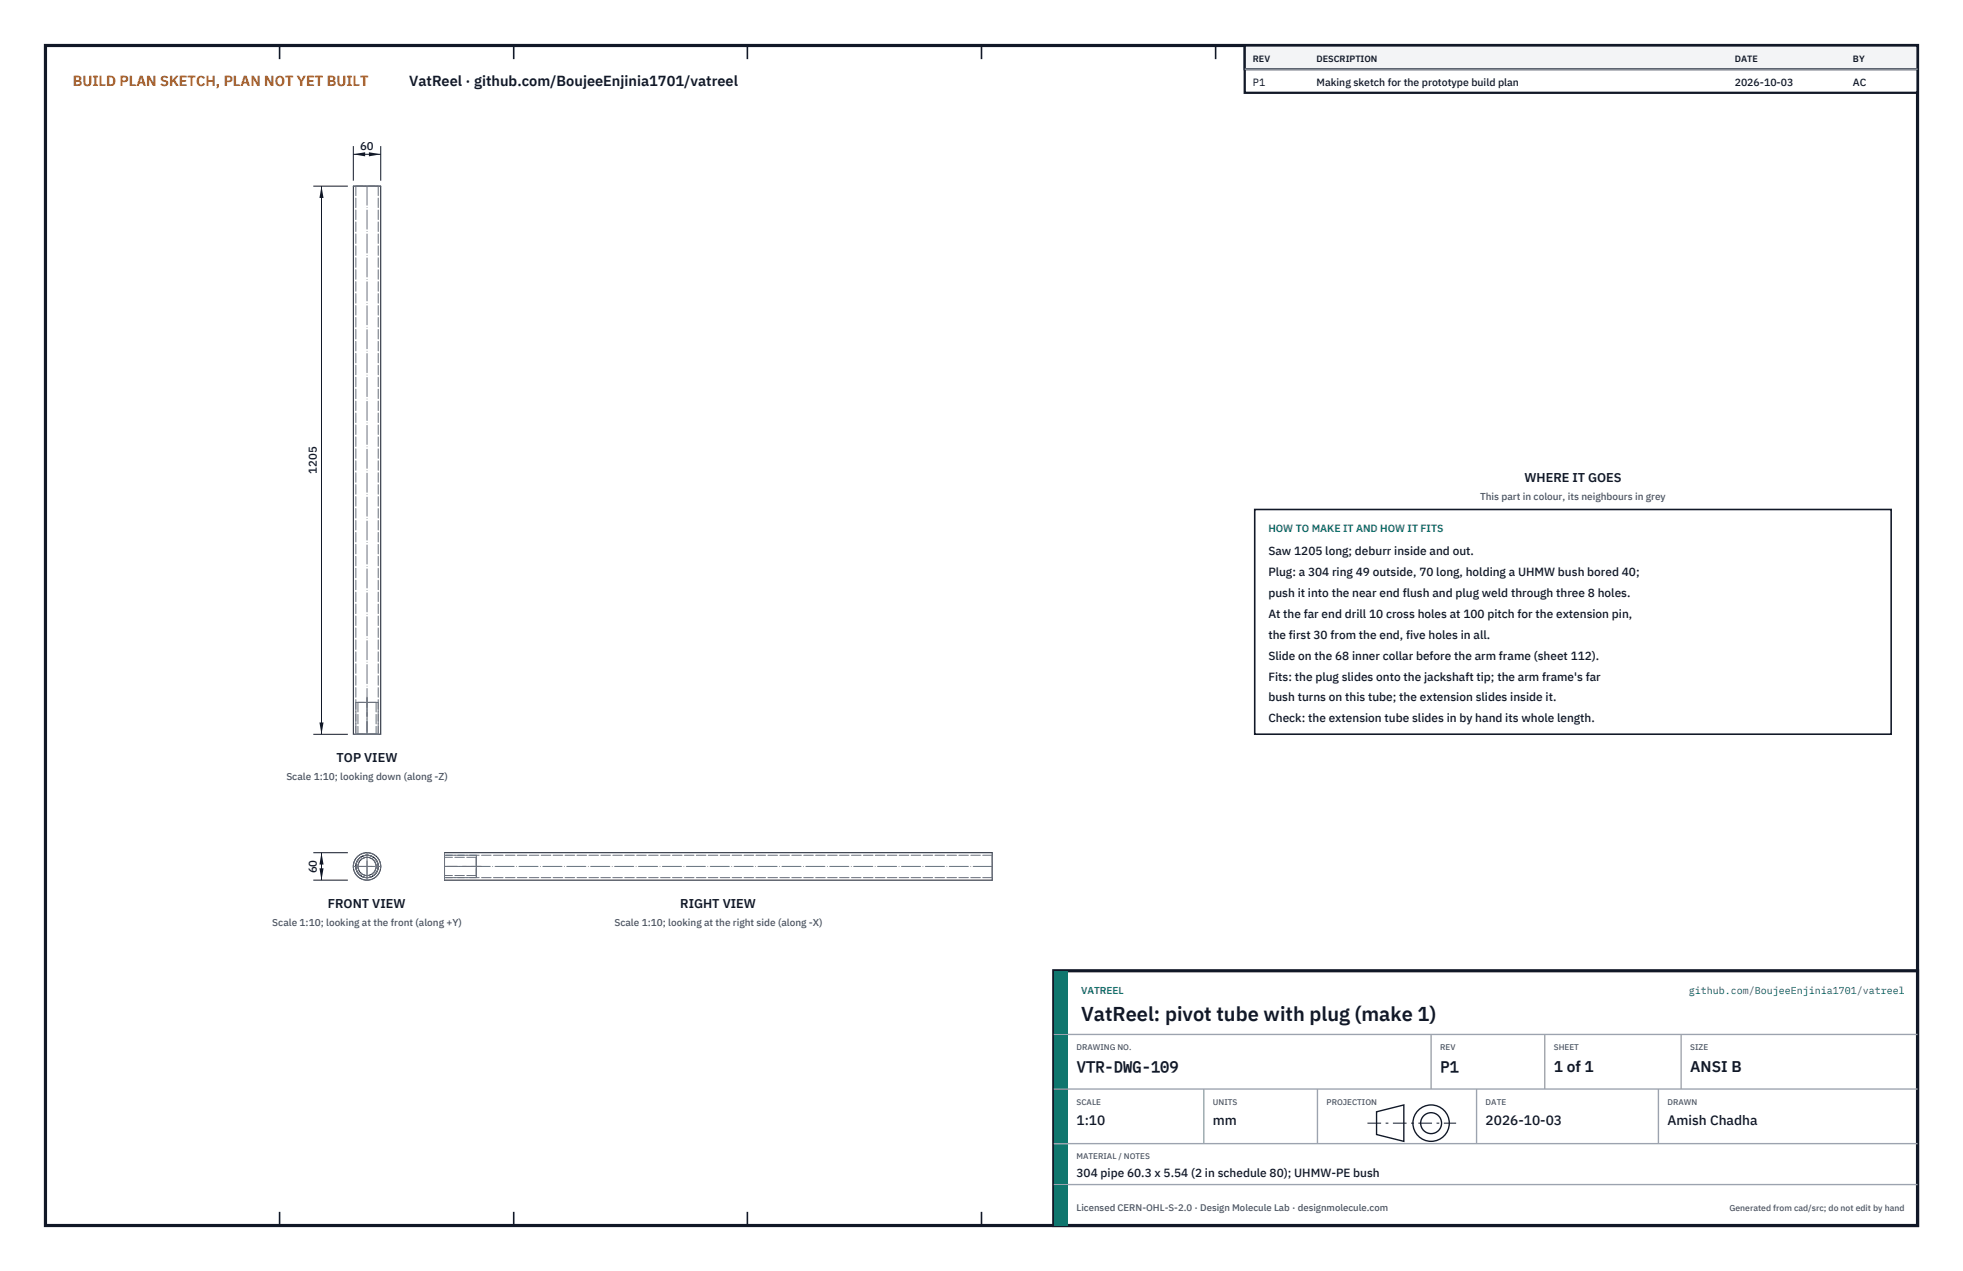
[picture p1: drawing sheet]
<svg xmlns="http://www.w3.org/2000/svg" width="432mm" height="279mm" viewBox="0 0 432 279" stroke-linecap="round" stroke-linejoin="round" font-family="sans-serif">
<defs><g id="words">
<text font-size="4.4" fill="#111827" x="237.8" y="224.4">VatReel: pivot tube with plug (make 1)</text>
<g font-size="3.4" fill="#111827">
<text x="236.8" y="235.6">VTR-DWG-109</text>
<text x="316.8" y="235.6">P1</text>
<text x="341.8" y="235.6">1 of 1</text>
<text x="371.8" y="235.6">ANSI B</text>
</g>
<text font-size="3.2" fill="#b45309" x="16" y="19">BUILD PLAN SKETCH, PLAN NOT YET BUILT</text>
<text font-size="3.2" fill="#111827" x="90" y="19">VatReel · github.com/BoujeeEnjinia1701/vatreel</text>
<g font-size="3" fill="#111827">
<text x="236.8" y="247.2">1:10</text>
<text x="266.8" y="247.2">mm</text>
<text x="326.8" y="247.2">2026-10-03</text>
<text x="366.8" y="247.2">Amish Chadha</text>
</g>
<g font-size="2.8" fill="#111827">
<text x="335.3" y="106">WHERE IT GOES</text>
<text x="74" y="167.4">TOP VIEW</text>
<text x="72.1" y="199.5">FRONT VIEW</text>
<text x="149.6" y="199.5">RIGHT VIEW</text>
</g>
<g font-size="2.6" fill="#111827">
<text x="279" y="122">Saw 1205 long; deburr inside and out.</text>
<text x="279" y="126.6">Plug: a 304 ring 49 outside, 70 long, holding a UHMW bush bored 40;</text>
<text x="279" y="131.2">push it into the near end flush and plug weld through three 8 holes.</text>
<text x="279" y="135.8">At the far end drill 10 cross holes at 100 pitch for the extension pin,</text>
<text x="279" y="140.4">the first 30 from the end, five holes in all.</text>
<text x="279" y="145">Slide on the 68 inner collar before the arm frame (sheet 112).</text>
<text x="279" y="149.6">Fits: the plug slides onto the jackshaft tip; the arm frame's far</text>
<text x="279" y="154.2">bush turns on this tube; the extension slides inside it.</text>
<text x="279" y="158.8">Check: the extension tube slides in by hand its whole length.</text>
<text x="236.8" y="258.8">304 pipe 60.3 x 5.54 (2 in schedule 80); UHMW-PE bush</text>
</g>
<g font-size="2.5" fill="#111827">
<text x="79.2" y="32.9">60</text>
<text x="69.7" y="104.2" transform="rotate(-90 69.7 104.2)">1205</text>
<text x="69.7" y="192" transform="rotate(-90 69.7 192)">60</text>
</g>
<g font-size="2.3" fill="#111827">
<text x="275.6" y="18.8">P1</text>
<text x="289.6" y="18.8">Making sketch for the prototype build plan</text>
<text x="381.6" y="18.8">2026-10-03</text>
<text x="407.6" y="18.8">AC</text>
</g>
<text font-size="2.3" fill="#0f766e" x="279" y="117">HOW TO MAKE IT AND HOW IT FITS</text>
<g font-size="2.2" fill="#4b5563">
<text x="325.6" y="110">This part in colour, its neighbours in grey</text>
<text x="63" y="171.4">Scale 1:10; looking down (along -Z)</text>
<text x="59.9" y="203.5">Scale 1:10; looking at the front (along +Y)</text>
<text x="135.1" y="203.5">Scale 1:10; looking at the right side (along -X)</text>
</g>
<g font-size="2.2" fill="#0f766e">
<text x="237.8" y="218.4">VATREEL</text>
<text x="371.5" y="218.4">github.com/BoujeeEnjinia1701/vatreel</text>
</g>
<text font-size="2.1" fill="#4b5563" x="236.8" y="266.2">Licensed CERN-OHL-S-2.0 · Design Molecule Lab · designmolecule.com</text>
<g font-size="2" fill="#111827">
<text x="275.6" y="13.6">REV</text>
<text x="289.6" y="13.6">DESCRIPTION</text>
<text x="381.6" y="13.6">DATE</text>
<text x="407.6" y="13.6">BY</text>
</g>
<text font-size="1.9" fill="#4b5563" x="380.4" y="266.2">Generated from cad/src; do not edit by hand</text>
<g font-size="1.8" fill="#4b5563">
<text x="236.8" y="230.8">DRAWING NO.</text>
<text x="316.8" y="230.8">REV</text>
<text x="341.8" y="230.8">SHEET</text>
<text x="371.8" y="230.8">SIZE</text>
<text x="236.8" y="242.8">SCALE</text>
<text x="266.8" y="242.8">UNITS</text>
<text x="291.8" y="242.8">PROJECTION</text>
<text x="326.8" y="242.8">DATE</text>
<text x="366.8" y="242.8">DRAWN</text>
<text x="236.8" y="254.8">MATERIAL / NOTES</text>
</g>
</g></defs>
<path d="M10 10h411.8v259.4h-411.8z" fill="none" stroke="#111827" stroke-width=".7" stroke-linecap="butt"/>
<g fill="none" stroke="#111827" stroke-width=".35">
<path d="M61.5 10v3M113 10v3M164.4 10v3M215.9 10v3M267.4 10v3M318.9 10v3M370.3 10v3M61.5 266.4v3M113 266.4v3M164.4 266.4v3M215.9 266.4v3M267.4 266.4v3"/>
<path d="M318.9 266.4v3M370.3 266.4v3"/>
</g>
<g fill="none" stroke="#111727" stroke-width=".22">
<path d="M77.7 40.9h6.1v120.5h-6.1zM97.8 187.5h120.5v6h-120.5z"/>
<circle cx="80.7" cy="190.5" r="3"/>
<circle cx="80.7" cy="190.5" r="2"/>
<circle cx="80.7" cy="190.5" r="2.46"/>
</g>
<g fill="none" stroke="#6a7180" stroke-width=".22" stroke-dasharray="2.1 .5">
<path d="M77.7 40.9h6.1M78.3 40.9h4.9M78.3 40.9v120.5M83.2 40.9h-4.9M83.2 40.9v120.5M78.3 154.4h4.9M78.3 154.4v7M78.7 154.4h4M78.7 154.4v7M82.7 154.4h-4M82.7 154.4v7M83.2 154.4v7"/>
<path d="M83.2 154.4h-4.9M77.7 161.4h6.1M78.3 161.4h4.9M78.7 161.4h4M82.7 161.4h-4M83.2 161.4h-4.9M97.8 187.5v6M97.8 190.5v-2.5M97.8 188v4.9M97.8 192.9v-2.4M97.8 190.5v-2M97.8 188.5v4"/>
<path d="M97.8 192.5v-2M104.8 190.5v-2.5M104.8 188v4.9M104.8 192.9v-2.4M104.8 190.5v-2M104.8 188.5v4M104.8 192.5v-2M104.8 188h-7M104.8 192.9h-7M104.8 188.5h-7M104.8 192.5h-7M218.3 187.5v6"/>
<path d="M218.3 190.5v-2.5M218.3 188v4.9M218.3 192.9v-2.4M218.3 188h-120.5M218.3 192.9h-120.5"/>
<circle cx="80.7" cy="190.5" r="3"/>
<circle cx="80.7" cy="190.5" r="2"/>
<circle cx="80.7" cy="190.5" r="2.46"/>
</g>
<path d="M80.7 40.9v120.5M80.7 153.4v8M80.7 153.3v8.1M77.7 190.5h6.1M78.2 190.5h5M80.7 193.5v-6.1M80.7 193v-5M105.8 190.5h-8M105.9 190.5h-8.1M218.3 190.5h-120.5" fill="none" stroke="#6a7180" stroke-width=".22" stroke-dasharray="4.2 .5 0 .5"/>
<path d="M77.7 32.1v7.6M77.7 33.9h6.1M83.8 32.1v7.6" fill="none" stroke="#111827" stroke-width=".22"/>
<path d="M77.7 33.9l2.6-.4v.9zM81.1 33.5v.9l2.7-.5z" fill="#111827"/>
<path d="M68.9 40.9h7.6M70.7 40.9v120.5M68.9 161.4h7.6" fill="none" stroke="#111827" stroke-width=".22"/>
<path d="M70.7 40.9l-.4 2.6h.9zM70.3 158.8h.9l-.5 2.6z" fill="#111827"/>
<path d="M68.9 187.5h7.6M68.9 193.5h7.6M70.7 187.5v6" fill="none" stroke="#111827" stroke-width=".22"/>
<path d="M70.7 187.5l-.4 2.6h.9zM70.3 190.9h.9l-.5 2.6z" fill="#111827"/>
<path d="M276 112h140v49.4h-140z" fill="#fff" stroke="#111827" stroke-width=".35"/>
<path d="M273.8 10h148v10.4h-148z" fill="#fff" stroke="#111827" stroke-width=".5"/>
<path d="M273.8 10h148v5.2h-148z" fill="#f3f4f6" stroke="#111827" stroke-width=".5"/>
<path d="M273.8 15.2h148" fill="none" stroke="#9ca3af" stroke-width=".3"/>
<path d="M231.8 213.4h190v56h-190z" fill="#fff" stroke="#111827" stroke-width=".7" stroke-linecap="butt"/>
<path d="M231.8 213.4h3v56h-3z" fill="#0f766e"/>
<path d="M231.8 227.4h190M231.8 239.4h190M264.8 239.4v12M289.8 239.4v12M314.8 227.4v12M324.8 239.4v12M339.8 227.4v12M364.8 239.4v12M369.8 227.4v12M231.8 251.4h190M231.8 260.4h190" fill="none" stroke="#9ca3af" stroke-width=".3"/>
<g fill="none" stroke="#111827" stroke-width=".3">
<path d="M302.8 244.4l6-1.5v8l-6-1.5z"/>
<circle cx="314.8" cy="246.9" r="4"/>
<circle cx="314.8" cy="246.9" r="2.3"/>
</g>
<path d="M300.8 246.9h19.5" fill="none" stroke="#111827" stroke-width=".22" stroke-dasharray="3 1 .6 1" stroke-linecap="butt"/>
<use href="#words"/>
</svg>
